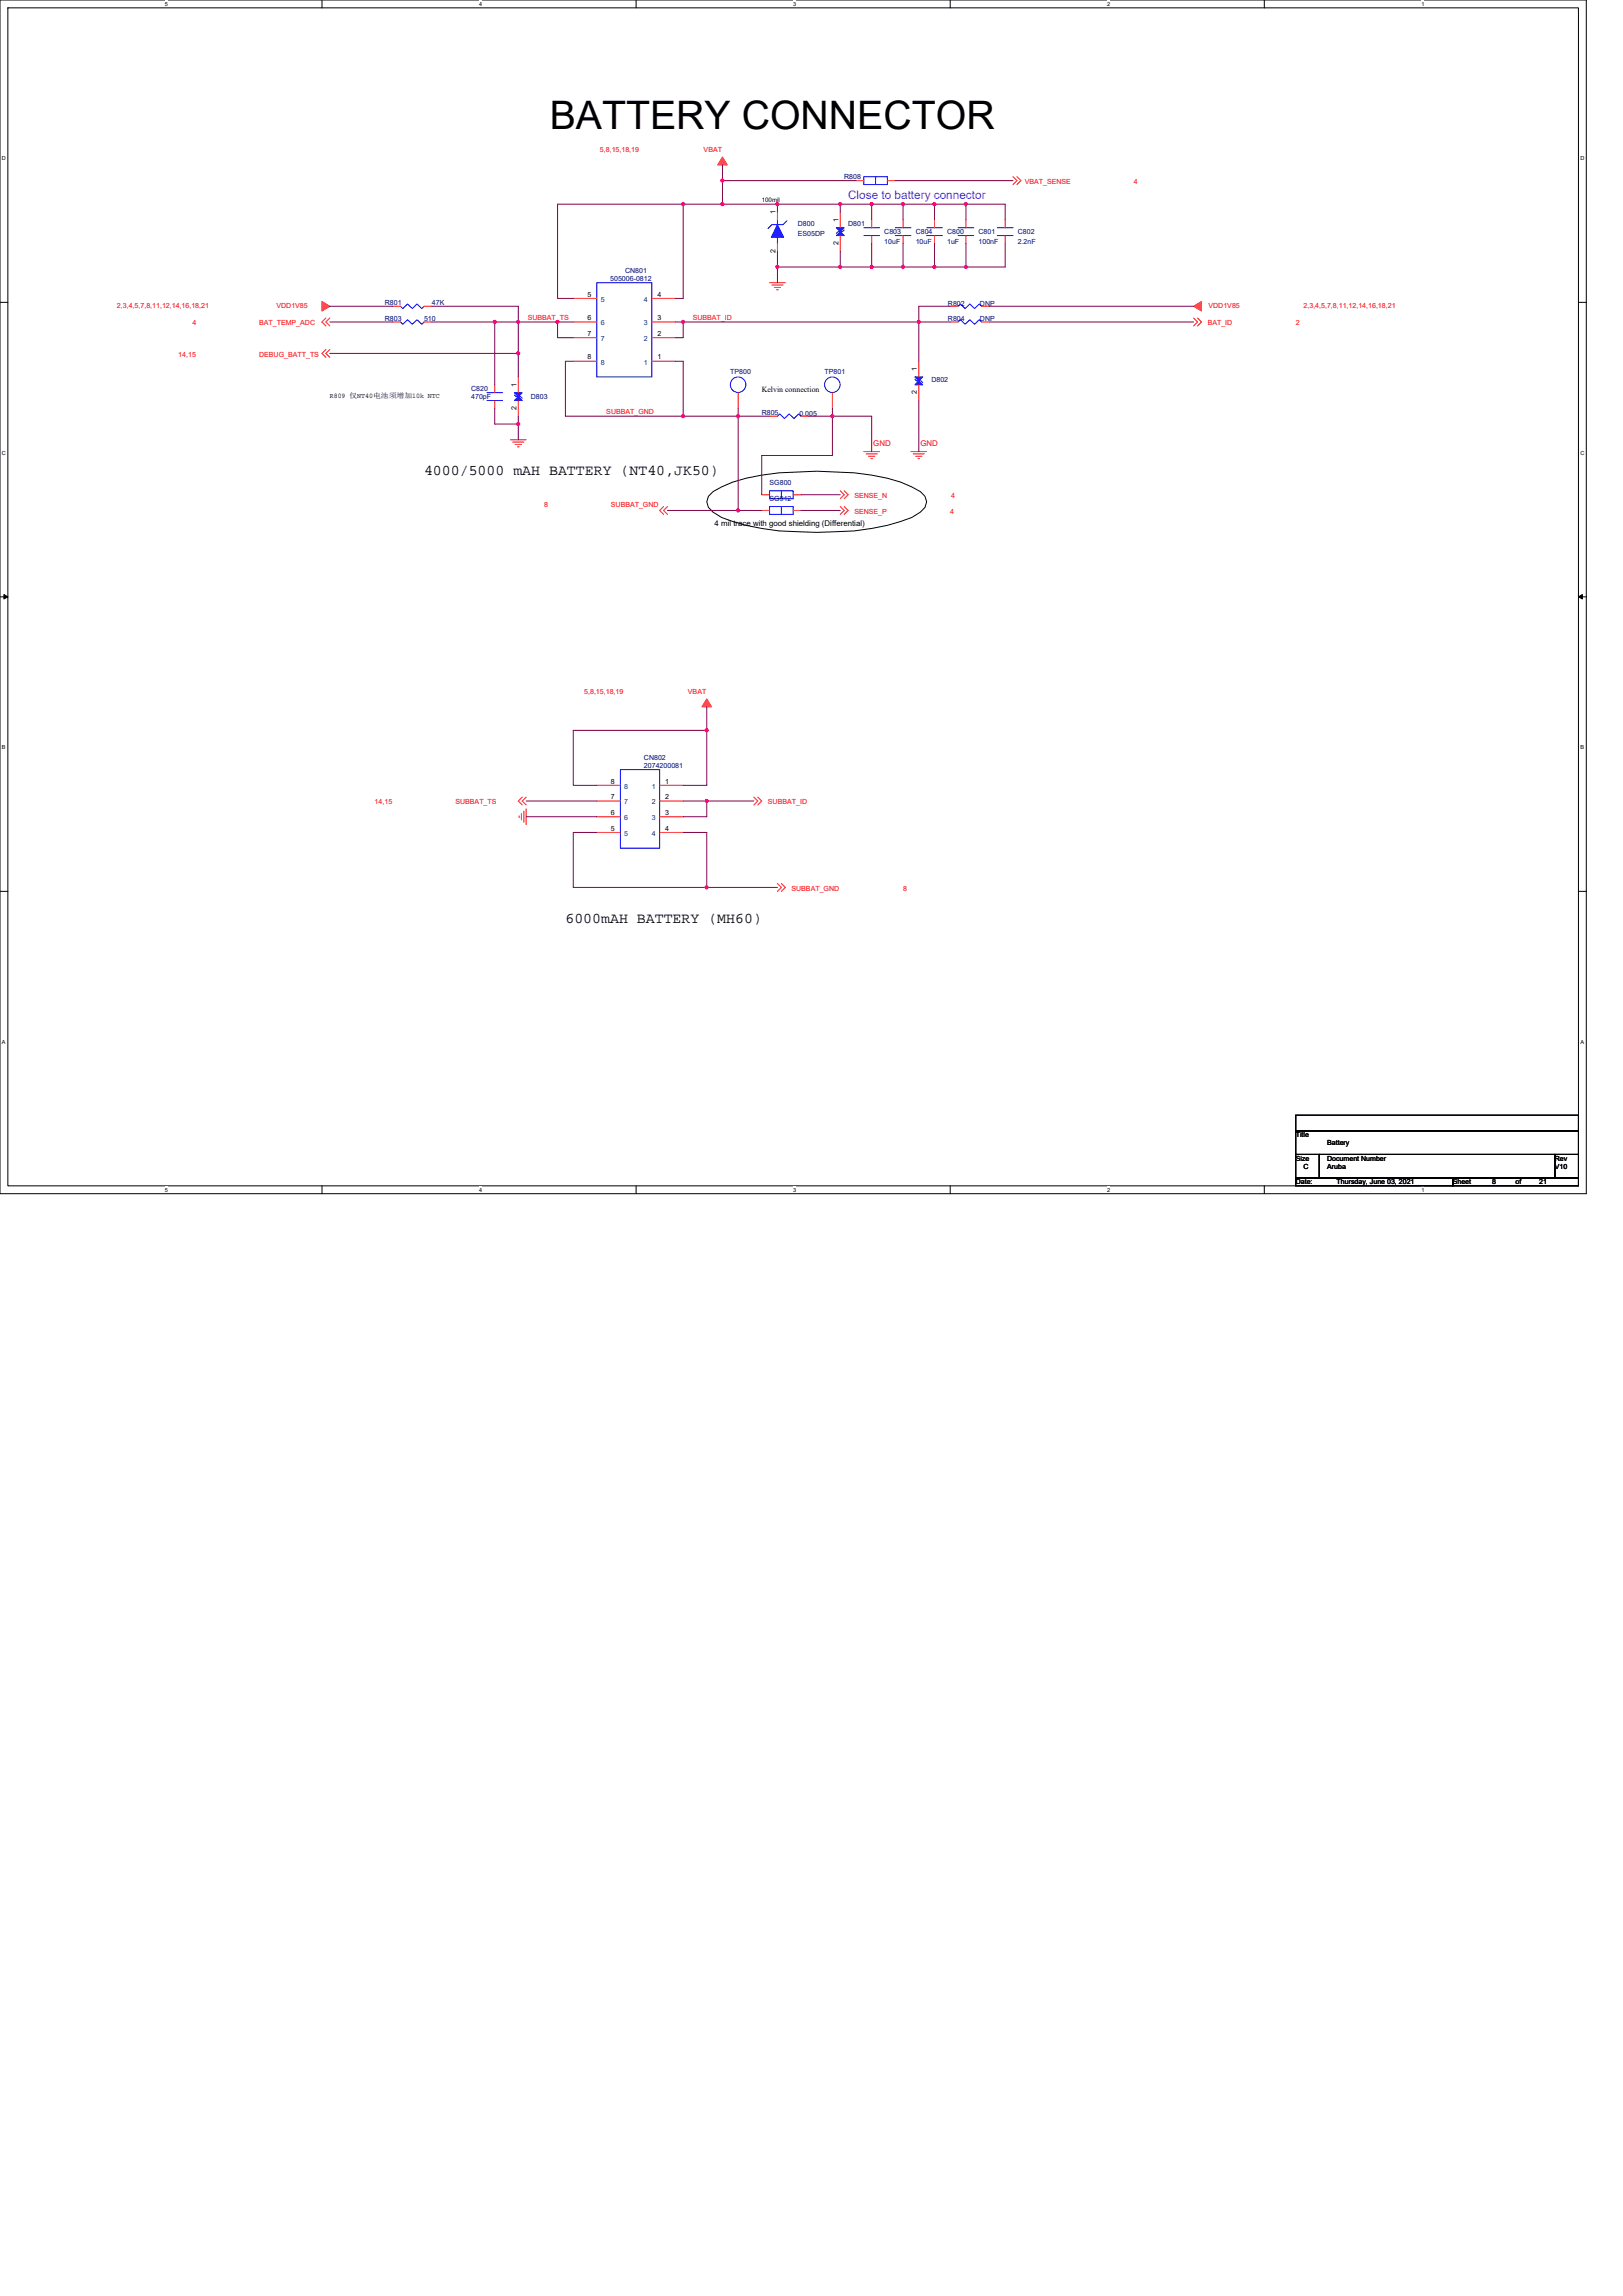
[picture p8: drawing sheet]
<svg xmlns="http://www.w3.org/2000/svg" width="210mm" height="297mm" viewBox="0 0 210 297" stroke-linecap="round" stroke-linejoin="round" font-family="sans-serif">
<defs><g id="words">
<text font-size="5.1" x="71.1" y="16.7">BATTERY CONNECTOR</text>
<g font-size="1.9">
<text x="54.9" y="61.5">4000/5000 mAH BATTERY (NT40,JK50)</text>
<text x="73.2" y="119.4">6000mAH BATTERY (MH60)</text>
</g>
<text font-size="1.5" fill="#8000ff" x="109.7" y="25.8">Close to battery connector</text>
<g font-size="1">
<text x="98.6" y="50.7">Kelvin connection</text>
<text x="92.5" y="68">4 mil trace with good shielding (Differential)</text>
</g>
<g font-size="1" fill="#f00">
<text x="113" y="57.7">GND</text>
<text x="119.1" y="57.7">GND</text>
</g>
<g font-size=".9" fill="#f00">
<text x="77.6" y="19.7">5,8,15,18,19</text>
<text x="91" y="19.7">VBAT</text>
<text x="132.6" y="23.8">VBAT_SENSE</text>
<text x="146.7" y="23.8">4</text>
<text x="15.1" y="39.8">2,3,4,5,7,8,11,12,14,16,18,21</text>
<text x="35.8" y="39.8">VDD1V85</text>
<text x="68.3" y="41.3">SUBBAT_TS</text>
<text x="89.6" y="41.3">SUBBAT_ID</text>
<text x="156.4" y="39.8">VDD1V85</text>
<text x="168.7" y="39.8">2,3,4,5,7,8,11,12,14,16,18,21</text>
<text x="23.1" y="46.1">14,15</text>
<text x="24.9" y="42.1">4</text>
<text x="33.5" y="42.1">BAT_TEMP_ADC</text>
<text x="33.5" y="46.1">DEBUG_BATT_TS</text>
<text x="156.3" y="42.1">BAT_ID</text>
<text x="167.6" y="42.1">2</text>
<text x="78.4" y="53.5">SUBBAT_GND</text>
<text x="70.4" y="65.6">8</text>
<text x="79" y="65.6">SUBBAT_GND</text>
<text x="110.5" y="64.4">SENSE_N</text>
<text x="123" y="64.4">4</text>
<text x="110.5" y="66.5">SENSE_P</text>
<text x="122.9" y="66.5">4</text>
<text x="75.6" y="89.8">5,8,15,18,19</text>
<text x="89" y="89.8">VBAT</text>
<text x="48.5" y="104.1">14,15</text>
<text x="58.9" y="104.1">SUBBAT_TS</text>
<text x="99.4" y="104.1">SUBBAT_ID</text>
<text x="102.4" y="115.2">SUBBAT_GND</text>
<text x="116.8" y="115.2">8</text>
</g>
<g font-size=".9" fill="#000080">
<text x="109.2" y="23.2">R808</text>
<text x="103.2" y="29.3">D800</text>
<text x="109.7" y="29.3">D801</text>
<text x="80.9" y="35.4">CN801</text>
<text x="103.2" y="30.5">ES05DP</text>
<text x="114.4" y="30.3">C803</text>
<text x="114.4" y="31.5">10uF</text>
<text x="118.5" y="30.3">C804</text>
<text x="118.5" y="31.5">10uF</text>
<text x="122.5" y="30.3">C800</text>
<text x="122.5" y="31.5">1uF</text>
<text x="126.6" y="30.3">C801</text>
<text x="126.6" y="31.5">100nF</text>
<text x="131.7" y="30.3">C802</text>
<text x="131.7" y="31.5">2.2nF</text>
<text x="49.8" y="39.4">R801</text>
<text x="49.8" y="41.5">R803</text>
<text x="54.9" y="41.5">510</text>
<text x="55.9" y="39.4">47K</text>
<text x="79" y="36.4">505006-0812</text>
<text x="122.6" y="41.6">R804</text>
<text x="122.6" y="39.5">R802</text>
<text x="126.8" y="41.6">DNP</text>
<text x="126.8" y="39.5">DNP</text>
<text x="61" y="50.6">C820</text>
<text x="61" y="51.6">470pF</text>
<text x="68.7" y="51.6">D803</text>
<text x="94.5" y="48.4">TP800</text>
<text x="98.6" y="53.7">R805</text>
<text x="103.4" y="53.8">0.005</text>
<text x="106.7" y="48.4">TP801</text>
<text x="120.5" y="49.4">D802</text>
<text x="99.6" y="62.8">SG800</text>
<text x="99.6" y="64.8">SG912</text>
<text x="83.3" y="98.4">CN802</text>
<text x="83.3" y="99.4">2074200081</text>
</g>
<g font-size=".9">
<text x="100.4" y="27.7" transform="rotate(-90 100.4 27.7)">1</text>
<text x="108.5" y="28.7" transform="rotate(-90 108.5 28.7)">1</text>
<text x="100.4" y="32.7" transform="rotate(-90 100.4 32.7)">2</text>
<text x="108.5" y="31.7" transform="rotate(-90 108.5 31.7)">2</text>
<text x="76" y="38.4">5</text>
<text x="76" y="41.4">6</text>
<text x="85" y="41.4">3</text>
<text x="85" y="38.4">4</text>
<text x="76" y="46.5">8</text>
<text x="76" y="43.5">7</text>
<text x="85" y="46.5">1</text>
<text x="85" y="43.5">2</text>
<text x="42.7" y="51.5">R809 仅NT40电池须增加10k NTC</text>
<text x="66.8" y="53" transform="rotate(-90 66.8 53)">2</text>
<text x="66.8" y="50.1" transform="rotate(-90 66.8 50.1)">1</text>
<text x="118.6" y="51" transform="rotate(-90 118.6 51)">2</text>
<text x="118.6" y="48" transform="rotate(-90 118.6 48)">1</text>
<text x="79" y="101.4">8</text>
<text x="86.1" y="101.4">1</text>
<text x="79" y="107.5">5</text>
<text x="79" y="105.4">6</text>
<text x="79" y="103.4">7</text>
<text x="86.1" y="103.4">2</text>
<text x="86.1" y="105.4">3</text>
<text x="86.1" y="107.5">4</text>
<text x="167.6" y="147.1">Title</text>
<text x="171.7" y="148.1">Battery</text>
<text x="167.6" y="150.2">Size</text>
<text x="167.6" y="153.2">Date:</text>
<text x="168.7" y="151.2">C</text>
<text x="171.7" y="150.2">Document Number</text>
<text x="171.7" y="151.2">Aruba</text>
<text x="172.9" y="153.2">Thursday, June 03, 2021</text>
<text x="188" y="153.2">Sheet</text>
<text x="193" y="153.2">8</text>
<text x="196.1" y="153.2">of</text>
<text x="199.1" y="153.2">21</text>
<text x="201.2" y="150.2">Rev</text>
<text x="201.2" y="151.2">V10</text>
</g>
<g font-size=".9" fill="#004080">
<text x="77.7" y="39">5</text>
<text x="83.3" y="39">4</text>
<text x="77.7" y="47.2">8</text>
<text x="77.7" y="44.1">7</text>
<text x="77.7" y="42.1">6</text>
<text x="83.3" y="47.2">1</text>
<text x="83.3" y="44.1">2</text>
<text x="83.3" y="42.1">3</text>
<text x="80.8" y="102">8</text>
<text x="80.8" y="106.1">6</text>
<text x="80.8" y="104.1">7</text>
<text x="84.3" y="102">1</text>
<text x="84.3" y="104.1">2</text>
<text x="84.3" y="106.1">3</text>
<text x="80.8" y="108.1">5</text>
<text x="84.3" y="108.1">4</text>
</g>
<text font-size=".8" x="98.6" y="26.1">100mil</text>
<g font-size=".7">
<text x="21.3" y=".8">5</text>
<text x="62" y=".8">4</text>
<text x="102.6" y=".8">3</text>
<text x="143.3" y=".8">2</text>
<text x="183.9" y=".8">1</text>
<text x=".3" y="20.7">D</text>
<text x="204.5" y="20.7">D</text>
<text x=".3" y="58.8">C</text>
<text x="204.5" y="58.8">C</text>
<text x=".3" y="96.9">B</text>
<text x="204.5" y="96.9">B</text>
<text x=".3" y="135">A</text>
<text x="204.5" y="135">A</text>
<text x="21.3" y="154.2">5</text>
<text x="62" y="154.2">4</text>
<text x="102.6" y="154.2">3</text>
<text x="143.3" y="154.2">2</text>
<text x="183.9" y="154.2">1</text>
</g>
</g></defs>
<path d="M0 0h205.2v154.4h-205.2zM1 1h203.2v152.4h-203.2z" fill="none" stroke="#000" stroke-width=".13"/>
<g fill="#fff">
<path d="M21.3 .1h.4v.8h-.4z"/>
<path d="M21.3 153.5h.4v.8h-.4z"/>
</g>
<path d="M41.7 0v1M41.7 153.4v1" fill="none" stroke="#000" stroke-width=".13"/>
<g fill="#fff">
<path d="M62 .1h.4v.8h-.4z"/>
<path d="M62 153.5h.4v.8h-.4z"/>
</g>
<path d="M82.3 0v1M82.3 153.4v1" fill="none" stroke="#000" stroke-width=".13"/>
<g fill="#fff">
<path d="M102.6 .1h.4v.8h-.4z"/>
<path d="M102.6 153.5h.4v.8h-.4z"/>
</g>
<path d="M122.9 0v1M122.9 153.4v1" fill="none" stroke="#000" stroke-width=".13"/>
<g fill="#fff">
<path d="M143.3 .1h.3v.8h-.3z"/>
<path d="M143.3 153.5h.3v.8h-.3z"/>
</g>
<path d="M163.6 0v1M163.6 153.4v1" fill="none" stroke="#000" stroke-width=".13"/>
<g fill="#fff">
<path d="M183.9 .1h.4v.8h-.4z"/>
<path d="M183.9 153.5h.4v.8h-.4z"/>
<path d="M.3 20.1h.5v.8h-.5z"/>
<path d="M204.5 20.1h.5v.8h-.5z"/>
<path d="M.3 58.2h.5v.8h-.5z"/>
<path d="M204.5 58.2h.5v.8h-.5z"/>
</g>
<path d="M0 39.1h1M204.2 39.1h1" fill="none" stroke="#000" stroke-width=".13"/>
<g fill="#fff">
<path d="M.3 96.3h.4v.8h-.4z"/>
<path d="M204.5 96.3h.4v.8h-.4z"/>
</g>
<path d="M0 77.2h1M204.2 77.2h1" fill="none" stroke="#000" stroke-width=".13"/>
<path d="M.5 76.9l.5 .3-.5 .3zM204.2 77.2l.5-.3v.6z" fill="#000" stroke="#000" stroke-width=".13"/>
<g fill="#fff">
<path d="M.3 134.4h.4v.8h-.4z"/>
<path d="M204.5 134.4h.4v.8h-.4z"/>
</g>
<path d="M92.2 63.6a15.7 15.7 0 0 1 6.4-2.1 47.9 47.9 0 0 1 16.2 .4l1.7 .5 2.6 1.2a1.49 1.49 0 0 1 0 2.7l-1.1 .7a26.7 26.7 0 0 1-9.9 1.8 53 53 0 0 1-9.5-.4l-2.1-.4-1.7-.5-1.4-.5-1.2-.7a1.49 1.49 0 0 1 0-2.7zM0 115.3h1M204.2 115.3h1M167.6 149.4h3.1v3h-3.1zM167.6 152.4h20.4v1h-20.4zM167.6 144.3h36.6v2h-36.6zM167.6 146.3h36.6v3.1h-36.6zM170.7 149.4h30.5v3h-30.5zM188 152.4h16.2v1h-16.2zM201.2 149.4h3v3h-3z" fill="none" stroke="#000" stroke-width=".13"/>
<g fill="none" stroke="#f00" stroke-width=".13">
<path d="M50.8 39.6h1M54.9 39.6h1M74.2 38.6h3M84.3 38.6h3.1M99.6 36.6h2M99.9 36.9h1.4M100.2 37.2h.8M100.5 37.5h.2M100.6 27.4v1M100.6 31.5v1M108.7 27.4v2.1M108.7 30.5v2"/>
<path d="M110.7 23.4h1.1M112.8 30.5v1M112.8 28.4v1.1M114.8 23.4h1M116.8 30.5v1M116.8 28.4v1.1M120.9 30.5v1M120.9 28.4v1.1M122.9 39.6h1.1M125 30.5v1M125 28.4v1.1M127 39.6h1"/>
<path d="M130 28.4v1.1M130 30.5v1M131.1 22.9l.5 .5-.5 .5M131.6 22.9l.5 .5-.5 .5M42.2 41.1l-.5 .6 .5 .5M42.2 45.2l-.5 .5 .5 .5M42.7 41.1l-.5 .6 .5 .5M42.7 45.2l-.5 .5 .5 .5M50.8 41.7h1M54.9 41.7h1M64 51.8v1M64 49.8v1"/>
<path d="M66 56.9h2.1M66.3 57.2h1.5M66.7 57.5h.8M67 57.8h.2M67.1 48.8v2M67.1 51.8v2M74.2 46.7h3M74.2 43.7h3M74.2 41.7h3M84.3 46.7h3.1M84.3 43.7h3.1M84.3 41.7h3.1"/>
<path d="M95.5 50.8v2M99.6 53.8h1M103.6 53.8h1M107.7 50.8v2M111.8 58.4h2M112.1 58.7h1.4M112.4 59h.8M112.7 59.3h.2M117.9 58.4h2M118.2 58.7h1.4M118.5 59h.8M118.8 59.3h.2"/>
<path d="M118.9 46.7v2.1M118.9 49.8v2M122.9 41.7h1.1M127 41.7h1M154.4 41.1l.5 .6-.5 .5M154.9 41.1l.5 .6-.5 .5M85.9 65.5l-.6 .5 .6 .5M86.4 65.5l-.5 .5 .5 .5M98.6 64h1M98.6 66h1M102.6 64h1M102.6 66h1"/>
<path d="M108.7 63.5l.5 .5-.5 .5M108.7 65.5l.5 .5-.5 .5M109.2 63.5l.5 .5-.5 .5M109.2 65.5l.5 .5-.5 .5M67.2 105.6v.2M67.5 105.3v.8M67.6 103.1l-.5 .5 .5 .5M67.8 104.9v1.5M68.1 103.1l-.5 .5 .5 .5M68.1 104.6v2.1M77.2 101.6h3.1M77.2 107.7h3.1"/>
<path d="M77.2 105.7h3.1M77.2 103.6h3.1M85.3 101.6h3.1M85.3 103.6h3.1M85.3 105.7h3.1M85.3 107.7h3.1M97.5 103.1l.5 .5-.5 .5M98 103.1l.6 .5-.6 .5M100.6 114.3l.5 .5-.5 .5M101.1 114.3l.5 .5-.5 .5"/>
</g>
<g fill="#f00" stroke="#f00" stroke-width=".13">
<path d="M41.7 39l1 .6-1 .6z"/>
<path d="M154.4 39.6l1-.6v1.2z"/>
<path d="M93.5 20.3l.6 1h-1.2z"/>
<path d="M91.4 90.4l.7 1h-1.3z"/>
</g>
<g fill="none" stroke="#00f" stroke-width=".13">
<path d="M51.8 39.6l.3 .3 .6-.6 .6 .6 .7-.6 .6 .6 .3-.3M77.2 36.6h7.1v12.2h-7.1zM79.2 36.6h.1M79.2 38.6h.1M84.3 37.6h.1M100.6 30.7v.8M100.6 28.4v.7M100.6 28.4h.1M100.6 31.5h.1M101.8 28.6l-.5 .5h-1.4l-.5 .5M108.7 29.5h.1M108.7 30.5h.1"/>
<path d="M109.2 29.8l-.2 .2h-.6l-.2 .2M111.8 22.9h3v1h-3zM111.8 23.4h.1M111.8 29.5h2M111.8 30.5h2M113.3 22.9v1M114.8 23.4h.1M115.8 29.5h2.1M115.8 30.5h2.1M119.9 29.5h2M119.9 30.5h2M124 39.6l.2-.3 .7 .6 .6-.6 .6 .6 .6-.6 .3 .3"/>
<path d="M124 29.5h2M124 30.5h2M129 30.5h2.1M129 29.5h2.1M51.8 41.7l.3 .3 .6-.6 .6 .6 .7-.6 .6 .6 .3-.3M63 50.8h2M63 51.8h2M66.5 51.1l.3 .2h.6l.2 .2M67.1 50.8h.1M67.1 51.8h.1M79.2 40.6h.1M95.5 50.8h.1"/>
<path d="M100.6 53.8l.3-.2 .6 .5 .6-.5 .6 .5 .6-.5 .3 .2M107.7 50.8h.1M118.4 49.1l.2 .2h.6l.2 .2M118.9 48.8h.1M118.9 49.8h.1M124 41.7l.2-.3 .7 .6 .6-.6 .6 .6 .6-.6 .3 .3M99.6 63.5h3v1h-3zM99.6 65.5h3v1h-3zM99.6 64h.1M99.6 66h.1M101.1 63.5v1M101.1 65.5v1"/>
<path d="M102.6 64h.1M102.6 66h.1M80.3 99.6h5v10.1h-5zM80.3 104.6h.1M80.3 102.6h.1M80.3 100.6h.1M85.3 103.6h.1"/>
<circle cx="95.5" cy="49.8" r="1.01"/>
<circle cx="107.7" cy="49.8" r="1.01"/>
</g>
<g fill="#00f" stroke="#00f" stroke-width=".13">
<path d="M118.4 48.8h1l-.5 .5z"/>
<path d="M118.4 49.8l.5-.5 .5 .5z"/>
<path d="M66.5 50.8h1.1l-.5 .5z"/>
<path d="M67.1 51.3l.5 .5h-1.1z"/>
<path d="M100.6 29.1l.8 1.6h-1.6z"/>
<path d="M108.2 29.5h1l-.5 .5z"/>
<path d="M108.7 30l.5 .5h-1z"/>
</g>
<g fill="none" stroke="#800040" stroke-width=".13">
<path d="M42.7 39.6h8.1M55.9 39.6h11.2v2.1M88.4 26.4h5.1M88.4 26.4h-16.3v12.2h2.1M88.4 26.4v12.2h-1M93.5 21.3v2.1M93.5 23.4v3M93.5 26.4h7.1M93.5 23.4h17.2M100.6 26.4v1M100.6 32.5v2M100.6 34.5v2.1"/>
<path d="M100.6 26.4h8.1M100.6 34.5h8.1M108.7 26.4h4.1M108.7 34.5h4.1M108.7 26.4v1M108.7 32.5v2M112.8 26.4v2M112.8 31.5v3M112.8 26.4h4M112.8 34.5h4M115.8 23.4h15.3M116.8 26.4h4.1"/>
<path d="M116.8 34.5h4.1M116.8 26.4v2M116.8 31.5v3M120.9 26.4h4.1M120.9 34.5h4.1M120.9 26.4v2M120.9 31.5v3M122.9 39.6h-4v2.1M125 26.4v2M125 31.5v3M125 26.4h5v2M128 39.6h26.4"/>
<path d="M130 31.5v3h-5M42.7 45.7h24.4M42.7 41.7h8.1M55.9 41.7h8.1M64 41.7h3.1M64 41.7v8.1M64 52.8v2.1h3.1M67.1 41.7h5M67.1 41.7v4M67.1 45.7v3.1M67.1 53.8v1.1M67.1 54.9v2"/>
<path d="M72.1 41.7v2h2.1M72.1 41.7h2.1M74.2 46.7h-1v7.1h15.2M87.4 46.7h1v7.1M87.4 41.7h1M88.4 41.7h30.5M88.4 41.7v2h-1M88.4 53.8h7.1M95.5 53.8h4.1M95.5 52.8v1M95.5 53.8v12.2M104.6 53.8h3.1"/>
<path d="M107.7 53.8h5.1v4.6M107.7 52.8v1M107.7 53.8v5.1h-9.1v5.1M118.9 41.7v5M118.9 51.8v6.6M118.9 41.7h4M128 41.7h26.4M86.4 66h9.1M95.5 66h3.1M103.6 64h5.1M103.6 66h5.1M91.4 94.5v7.1h-3"/>
<path d="M91.4 91.4v3.1M91.4 94.5h-17.2v7.1h3M68.1 105.7h9.1M68.1 103.6h9.1M77.2 107.7h-3v7.1h17.2M88.4 103.6h3M88.4 107.7h3v7.1M91.4 114.8h9.2M91.4 103.6h6.1M91.4 103.6v2.1h-3"/>
</g>
<g fill="#f0f" stroke="#f0f" stroke-width=".13">
<circle cx="72.1" cy="41.6" r=".2"/>
<circle cx="67" cy="45.7" r=".2"/>
<circle cx="95.5" cy="66" r=".2"/>
<circle cx="95.5" cy="53.8" r=".2"/>
<circle cx="107.7" cy="53.8" r=".2"/>
<circle cx="88.4" cy="53.8" r=".2"/>
<circle cx="118.9" cy="41.6" r=".2"/>
<circle cx="88.4" cy="41.6" r=".2"/>
<circle cx="88.4" cy="26.4" r=".2"/>
<circle cx="108.7" cy="26.4" r=".2"/>
<circle cx="100.6" cy="26.4" r=".2"/>
<circle cx="116.8" cy="26.4" r=".2"/>
<circle cx="112.8" cy="26.4" r=".2"/>
<circle cx="120.9" cy="26.4" r=".2"/>
<circle cx="125" cy="26.4" r=".2"/>
<circle cx="108.7" cy="34.5" r=".2"/>
<circle cx="100.6" cy="34.5" r=".2"/>
<circle cx="116.8" cy="34.5" r=".2"/>
<circle cx="112.8" cy="34.5" r=".2"/>
<circle cx="120.9" cy="34.5" r=".2"/>
<circle cx="125" cy="34.5" r=".2"/>
<circle cx="93.5" cy="26.4" r=".2"/>
<circle cx="67" cy="54.9" r=".2"/>
<circle cx="67" cy="41.6" r=".2"/>
<circle cx="64" cy="41.6" r=".2"/>
<circle cx="93.5" cy="23.4" r=".2"/>
<circle cx="91.4" cy="94.5" r=".2"/>
<circle cx="91.4" cy="103.6" r=".2"/>
<circle cx="91.4" cy="114.8" r=".2"/>
</g>
<use href="#words"/>
</svg>
